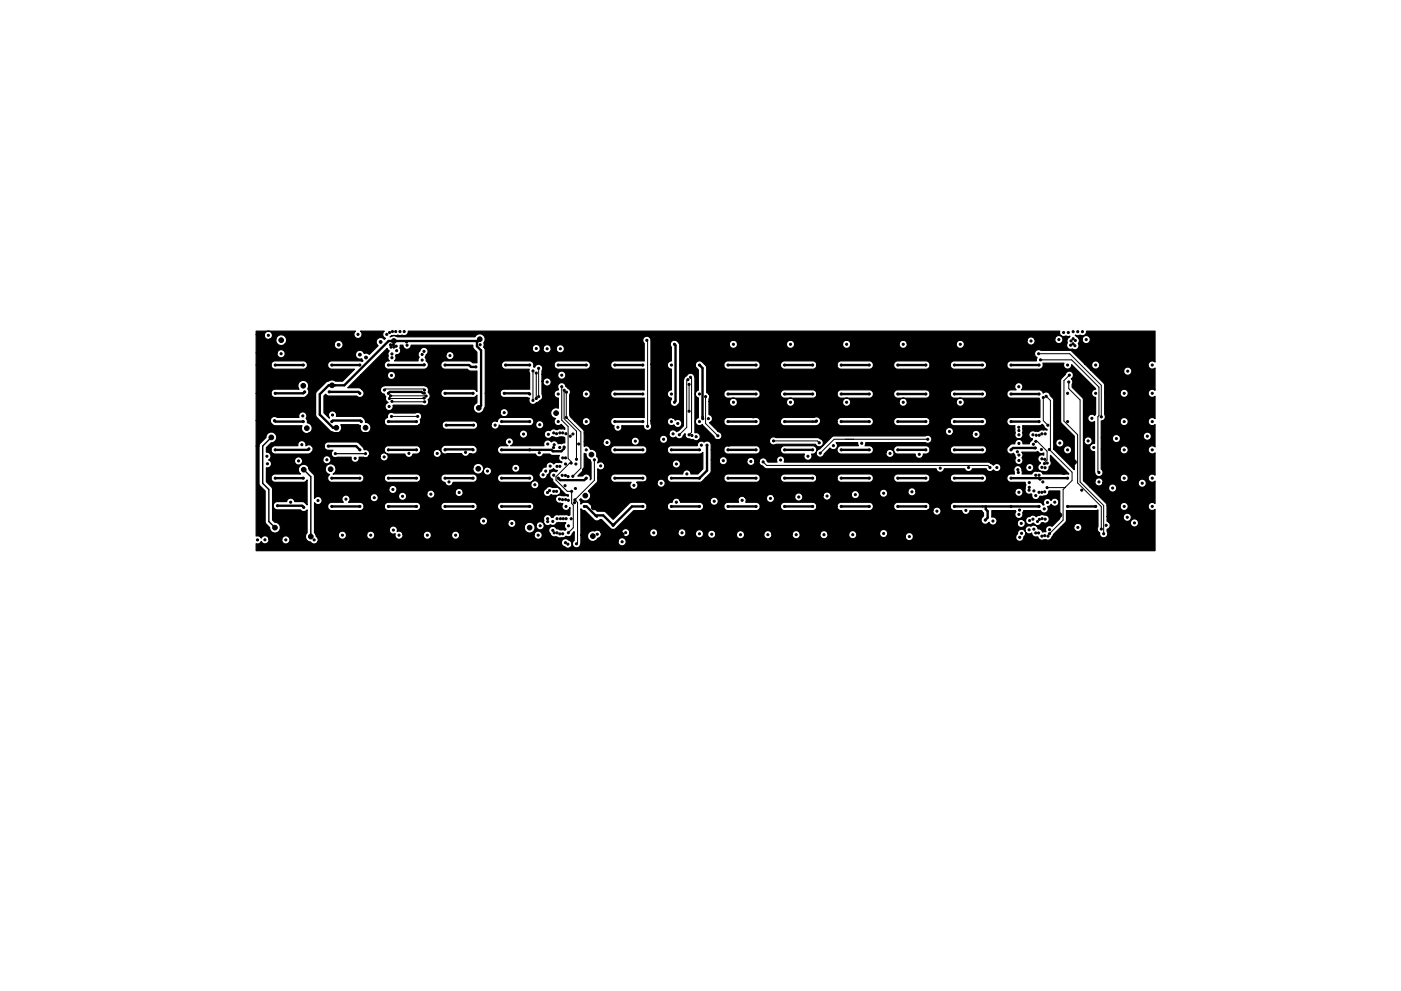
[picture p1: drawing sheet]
<svg xmlns="http://www.w3.org/2000/svg" width="297mm" height="210mm" viewBox="0 0 297 210" stroke-linecap="round" stroke-linejoin="round" font-family="sans-serif">
<g fill="#000" stroke="#000" stroke-width=".21">
<circle cx="56.9" cy="71.1" r=".23"/>
<circle cx="58.4" cy="77.4" r=".22"/>
<circle cx="59.6" cy="75" r=".22"/>
<circle cx="59.6" cy="72.2" r=".5"/>
<circle cx="64.3" cy="77.4" r=".22"/>
<circle cx="70.4" cy="77.4" r=".22"/>
<circle cx="71.8" cy="73.1" r=".3"/>
<circle cx="75.9" cy="70.9" r=".22"/>
<circle cx="76.3" cy="77.4" r=".22"/>
<circle cx="76.3" cy="75.2" r=".3"/>
<circle cx="77.6" cy="75.8" r=".3"/>
<circle cx="80.7" cy="72.5" r=".3"/>
<circle cx="82" cy="70.9" r=".22"/>
<circle cx="82.4" cy="77.4" r=".22"/>
<circle cx="82.6" cy="70.5" r=".22"/>
<circle cx="82.8" cy="73.1" r=".23"/>
<circle cx="82.9" cy="73.6" r=".22"/>
<circle cx="83" cy="79.6" r=".22"/>
<circle cx="83.1" cy="75.9" r=".22"/>
<circle cx="83.1" cy="75.1" r=".22"/>
<circle cx="83.2" cy="70.3" r=".23"/>
<circle cx="83.4" cy="73.1" r=".22"/>
<circle cx="83.5" cy="73.6" r=".22"/>
<circle cx="83.5" cy="72.3" r=".5"/>
<circle cx="83.9" cy="70.3" r=".23"/>
<circle cx="84" cy="73.4" r=".22"/>
<circle cx="84.1" cy="74.4" r=".22"/>
<circle cx="84.8" cy="70.3" r=".23"/>
<circle cx="85.7" cy="70.3" r=".22"/>
<circle cx="86.2" cy="72.5" r=".22"/>
<circle cx="86.3" cy="73.2" r=".22"/>
<circle cx="89.5" cy="75.2" r=".23"/>
<circle cx="89.5" cy="76.4" r=".23"/>
<circle cx="89.9" cy="74.5" r=".22"/>
<circle cx="90" cy="77.4" r=".23"/>
<circle cx="94.4" cy="77.4" r=".22"/>
<circle cx="95.4" cy="75.4" r=".22"/>
<circle cx="100.9" cy="77.8" r=".23"/>
<circle cx="101.7" cy="72" r=".5"/>
<circle cx="101.8" cy="73.1" r=".22"/>
<circle cx="107.2" cy="77.4" r=".23"/>
<circle cx="112.3" cy="77.4" r=".23"/>
<circle cx="113" cy="78.7" r=".23"/>
<circle cx="113.7" cy="73.9" r=".22"/>
<circle cx="113.7" cy="79.1" r=".23"/>
<circle cx="114.2" cy="78.1" r=".23"/>
<circle cx="116" cy="74" r=".23"/>
<circle cx="118.4" cy="77.4" r=".23"/>
<circle cx="118.8" cy="74" r=".22"/>
<circle cx="119.1" cy="79.6" r=".22"/>
<circle cx="124.3" cy="77.4" r=".23"/>
<circle cx="130.3" cy="77.4" r=".23"/>
<circle cx="136.3" cy="77.4" r=".23"/>
<circle cx="137.1" cy="72.2" r=".23"/>
<circle cx="142.3" cy="77.4" r=".23"/>
<circle cx="143" cy="73" r=".23"/>
<circle cx="148.3" cy="77.4" r=".23"/>
<circle cx="154.3" cy="77.4" r=".23"/>
<circle cx="155.5" cy="73" r=".23"/>
<circle cx="160.3" cy="77.4" r=".22"/>
<circle cx="166.3" cy="77.4" r=".23"/>
<circle cx="167.6" cy="73" r=".22"/>
<circle cx="172.3" cy="77.4" r=".22"/>
<circle cx="178.4" cy="77.4" r=".22"/>
<circle cx="179.5" cy="73" r=".23"/>
<circle cx="184.3" cy="77.4" r=".22"/>
<circle cx="190.4" cy="77.4" r=".22"/>
<circle cx="191.5" cy="73" r=".23"/>
<circle cx="196.3" cy="77.4" r=".22"/>
<circle cx="202.4" cy="77.4" r=".22"/>
<circle cx="203.6" cy="73" r=".23"/>
<circle cx="208.3" cy="77.4" r=".23"/>
<circle cx="214.4" cy="77.4" r=".22"/>
<circle cx="218.6" cy="72.3" r=".23"/>
<circle cx="220.2" cy="75" r=".23"/>
<circle cx="220.3" cy="77.4" r=".23"/>
<circle cx="220.6" cy="76.3" r=".23"/>
<circle cx="224.5" cy="72" r=".23"/>
<circle cx="225.5" cy="70.5" r=".22"/>
<circle cx="226.4" cy="77.4" r=".23"/>
<circle cx="226.5" cy="70.5" r=".22"/>
<circle cx="226.7" cy="79.6" r=".22"/>
<circle cx="227" cy="73.2" r=".22"/>
<circle cx="227.1" cy="72.3" r=".23"/>
<circle cx="227.5" cy="72.9" r=".22"/>
<circle cx="227.5" cy="71.9" r=".23"/>
<circle cx="227.5" cy="70.4" r=".22"/>
<circle cx="227.9" cy="73.3" r=".23"/>
<circle cx="228" cy="72.2" r=".22"/>
<circle cx="228.5" cy="70.4" r=".22"/>
<circle cx="229.5" cy="70.4" r=".22"/>
<circle cx="230.3" cy="72" r=".23"/>
<circle cx="232.3" cy="77.4" r=".23"/>
<circle cx="239.1" cy="78.7" r=".22"/>
<circle cx="244.3" cy="77.4" r=".23"/>
<circle cx="56.6" cy="96.8" r=".22"/>
<circle cx="56.7" cy="98.4" r=".22"/>
<circle cx="57.5" cy="92.8" r=".5"/>
<circle cx="58.2" cy="89.2" r=".22"/>
<circle cx="58.4" cy="83.4" r=".22"/>
<circle cx="58.4" cy="95.4" r=".22"/>
<circle cx="63.3" cy="97.8" r=".22"/>
<circle cx="64" cy="94.3" r=".22"/>
<circle cx="64.2" cy="88.2" r=".22"/>
<circle cx="64.3" cy="81.8" r=".5"/>
<circle cx="64.3" cy="89.4" r=".22"/>
<circle cx="64.4" cy="99.6" r=".5"/>
<circle cx="64.6" cy="83.1" r=".22"/>
<circle cx="65.1" cy="90.8" r=".5"/>
<circle cx="65.5" cy="95.2" r=".23"/>
<circle cx="69.3" cy="97.5" r=".22"/>
<circle cx="69.6" cy="94.6" r=".22"/>
<circle cx="69.8" cy="83.1" r=".23"/>
<circle cx="70.1" cy="99.5" r=".5"/>
<circle cx="70.4" cy="89.4" r=".22"/>
<circle cx="70.4" cy="81.7" r=".5"/>
<circle cx="70.5" cy="88" r=".23"/>
<circle cx="71.1" cy="96.2" r=".23"/>
<circle cx="71.3" cy="90.7" r=".5"/>
<circle cx="75.3" cy="97.2" r=".22"/>
<circle cx="76.3" cy="83.4" r=".22"/>
<circle cx="76.3" cy="95.4" r=".22"/>
<circle cx="76.6" cy="89.4" r=".23"/>
<circle cx="77.5" cy="96.2" r=".23"/>
<circle cx="77.5" cy="90.7" r=".5"/>
<circle cx="81.4" cy="96.9" r=".22"/>
<circle cx="81.5" cy="82.7" r=".23"/>
<circle cx="82.3" cy="83.5" r=".22"/>
<circle cx="82.4" cy="89.4" r=".22"/>
<circle cx="82.4" cy="95.4" r=".22"/>
<circle cx="82.5" cy="86.2" r=".22"/>
<circle cx="82.6" cy="84.5" r=".22"/>
<circle cx="82.8" cy="84" r=".23"/>
<circle cx="83" cy="88.3" r=".22"/>
<circle cx="83.1" cy="85.1" r=".22"/>
<circle cx="86.7" cy="96.2" r=".22"/>
<circle cx="88.3" cy="89.4" r=".23"/>
<circle cx="88.3" cy="95.4" r=".23"/>
<circle cx="88.5" cy="88.3" r=".22"/>
<circle cx="89.9" cy="84.5" r=".22"/>
<circle cx="90" cy="83.4" r=".23"/>
<circle cx="90" cy="82.7" r=".22"/>
<circle cx="90" cy="85.2" r=".22"/>
<circle cx="90.4" cy="84" r=".22"/>
<circle cx="92.7" cy="96.2" r=".22"/>
<circle cx="94.4" cy="83.4" r=".22"/>
<circle cx="94.4" cy="95.4" r=".22"/>
<circle cx="94.6" cy="90.2" r=".23"/>
<circle cx="98.7" cy="96" r=".22"/>
<circle cx="100.3" cy="83.4" r=".23"/>
<circle cx="100.3" cy="95.4" r=".23"/>
<circle cx="100.4" cy="90.2" r=".22"/>
<circle cx="101.4" cy="99.4" r=".5"/>
<circle cx="101.5" cy="86.5" r=".5"/>
<circle cx="103.4" cy="99.9" r=".23"/>
<circle cx="105" cy="90.2" r=".22"/>
<circle cx="106.3" cy="99.5" r=".5"/>
<circle cx="106.4" cy="89.4" r=".23"/>
<circle cx="106.4" cy="95.4" r=".23"/>
<circle cx="106.9" cy="83.4" r=".23"/>
<circle cx="106.9" cy="87.5" r=".23"/>
<circle cx="108" cy="93.7" r=".23"/>
<circle cx="109.3" cy="99.3" r=".22"/>
<circle cx="111" cy="92.1" r=".23"/>
<circle cx="112.3" cy="83.6" r=".22"/>
<circle cx="112.3" cy="89.4" r=".23"/>
<circle cx="112.3" cy="95.4" r=".23"/>
<circle cx="113" cy="84.9" r=".22"/>
<circle cx="113.7" cy="84.5" r=".23"/>
<circle cx="114.2" cy="84.1" r=".23"/>
<circle cx="114.4" cy="96.1" r=".23"/>
<circle cx="114.4" cy="90.1" r=".23"/>
<circle cx="115.7" cy="99.9" r=".22"/>
<circle cx="116" cy="81" r=".23"/>
<circle cx="116.1" cy="94.2" r=".22"/>
<circle cx="116.3" cy="92.2" r=".22"/>
<circle cx="116.6" cy="98.9" r=".23"/>
<circle cx="117.4" cy="95" r=".22"/>
<circle cx="117.4" cy="91.8" r=".23"/>
<circle cx="117.5" cy="94.4" r=".22"/>
<circle cx="117.9" cy="87.6" r=".5"/>
<circle cx="118" cy="92" r=".23"/>
<circle cx="118.1" cy="98.9" r=".22"/>
<circle cx="118.3" cy="83.6" r=".22"/>
<circle cx="118.4" cy="89.4" r=".23"/>
<circle cx="118.7" cy="94.9" r=".22"/>
<circle cx="118.7" cy="98.9" r=".22"/>
<circle cx="118.7" cy="91.8" r=".23"/>
<circle cx="119.1" cy="82" r=".22"/>
<circle cx="119.3" cy="97.1" r=".23"/>
<circle cx="119.3" cy="91.8" r=".23"/>
<circle cx="119.6" cy="94.8" r=".23"/>
<circle cx="119.6" cy="82.8" r=".23"/>
<circle cx="119.9" cy="98.4" r=".23"/>
<circle cx="119.9" cy="97.1" r=".23"/>
<circle cx="120" cy="92" r=".23"/>
<circle cx="120.1" cy="88.6" r=".22"/>
<circle cx="120.1" cy="83.2" r=".22"/>
<circle cx="120.9" cy="92.5" r=".23"/>
<circle cx="121.1" cy="98.2" r=".22"/>
<circle cx="121.5" cy="92.1" r=".22"/>
<circle cx="122.1" cy="98.4" r=".22"/>
<circle cx="122.2" cy="97.4" r=".23"/>
<circle cx="122.7" cy="94.2" r=".23"/>
<circle cx="124" cy="99.7" r=".5"/>
<circle cx="124.3" cy="83.6" r=".22"/>
<circle cx="124.3" cy="95.4" r=".23"/>
<circle cx="124.3" cy="89.4" r=".23"/>
<circle cx="125" cy="90.5" r=".5"/>
<circle cx="125.4" cy="96.4" r=".5"/>
<circle cx="126" cy="97.5" r=".22"/>
<circle cx="127.3" cy="98.8" r=".23"/>
<circle cx="128.7" cy="93.9" r=".23"/>
<circle cx="130.3" cy="83.6" r=".22"/>
<circle cx="130.3" cy="89.4" r=".23"/>
<circle cx="130.3" cy="95.4" r=".23"/>
<circle cx="131" cy="90.6" r=".22"/>
<circle cx="131.6" cy="99.6" r=".5"/>
<circle cx="134.7" cy="93.6" r=".23"/>
<circle cx="136.1" cy="93.9" r=".5"/>
<circle cx="136.3" cy="83.6" r=".22"/>
<circle cx="136.3" cy="89.4" r=".23"/>
<circle cx="136.3" cy="95.4" r=".23"/>
<circle cx="137.3" cy="90.4" r=".23"/>
<circle cx="140.7" cy="93.2" r=".23"/>
<circle cx="142.3" cy="83.6" r=".22"/>
<circle cx="142.3" cy="89.4" r=".23"/>
<circle cx="142.3" cy="95.4" r=".23"/>
<circle cx="142.7" cy="92" r=".23"/>
<circle cx="142.7" cy="88.2" r=".5"/>
<circle cx="143" cy="85.3" r=".22"/>
<circle cx="143.4" cy="98.4" r=".23"/>
<circle cx="143.7" cy="89.8" r=".23"/>
<circle cx="144" cy="92.2" r=".22"/>
<circle cx="145.9" cy="80.5" r=".22"/>
<circle cx="146.1" cy="87.2" r=".22"/>
<circle cx="146.1" cy="81.5" r=".23"/>
<circle cx="146.1" cy="92.2" r=".23"/>
<circle cx="146.4" cy="80" r=".23"/>
<circle cx="146.7" cy="92.4" r=".23"/>
<circle cx="147.6" cy="92.6" r=".22"/>
<circle cx="148.3" cy="83.6" r=".22"/>
<circle cx="148.3" cy="89.4" r=".23"/>
<circle cx="148.3" cy="95.4" r=".23"/>
<circle cx="148.7" cy="94.4" r=".23"/>
<circle cx="149" cy="88.8" r=".22"/>
<circle cx="149.6" cy="84.1" r=".22"/>
<circle cx="149.9" cy="94.4" r=".22"/>
<circle cx="150.2" cy="88.8" r=".22"/>
<circle cx="152" cy="86.9" r=".5"/>
<circle cx="152.2" cy="92.5" r=".22"/>
<circle cx="153.3" cy="97.7" r=".23"/>
<circle cx="154.3" cy="83.6" r=".22"/>
<circle cx="154.3" cy="95.4" r=".23"/>
<circle cx="154.3" cy="89.4" r=".23"/>
<circle cx="154.5" cy="94.1" r=".5"/>
<circle cx="155.5" cy="85.3" r=".22"/>
<circle cx="159.2" cy="97.9" r=".22"/>
<circle cx="159.7" cy="88.1" r=".5"/>
<circle cx="160.3" cy="83.6" r=".22"/>
<circle cx="160.3" cy="89.4" r=".22"/>
<circle cx="160.3" cy="95.4" r=".22"/>
<circle cx="161.8" cy="98" r=".22"/>
<circle cx="164" cy="93.5" r=".23"/>
<circle cx="165.5" cy="97.6" r=".23"/>
<circle cx="166.3" cy="83.6" r=".22"/>
<circle cx="166.3" cy="89.4" r=".23"/>
<circle cx="166.3" cy="95.4" r=".23"/>
<circle cx="167.6" cy="85.3" r=".22"/>
<circle cx="171.3" cy="96.8" r=".22"/>
<circle cx="172.3" cy="83.6" r=".22"/>
<circle cx="172.3" cy="95.4" r=".22"/>
<circle cx="173.1" cy="89.3" r=".23"/>
<circle cx="173.7" cy="93.9" r=".22"/>
<circle cx="173.9" cy="96.1" r=".22"/>
<circle cx="176.7" cy="94.5" r=".23"/>
<circle cx="178.4" cy="83.6" r=".22"/>
<circle cx="178.4" cy="89.4" r=".22"/>
<circle cx="178.4" cy="95.4" r=".22"/>
<circle cx="179.5" cy="85.3" r=".22"/>
<circle cx="182.1" cy="87.8" r=".5"/>
<circle cx="182.7" cy="94" r=".22"/>
<circle cx="184.3" cy="83.6" r=".22"/>
<circle cx="184.3" cy="95.4" r=".22"/>
<circle cx="184.3" cy="89.4" r=".22"/>
<circle cx="188.7" cy="96.2" r=".22"/>
<circle cx="190.3" cy="83.6" r=".22"/>
<circle cx="190.4" cy="89.4" r=".22"/>
<circle cx="190.4" cy="95.4" r=".22"/>
<circle cx="191.5" cy="85.3" r=".22"/>
<circle cx="191.6" cy="91.1" r=".5"/>
<circle cx="194.9" cy="96.4" r=".23"/>
<circle cx="196.3" cy="83.6" r=".22"/>
<circle cx="196.3" cy="95.4" r=".22"/>
<circle cx="196.3" cy="89.4" r=".22"/>
<circle cx="196.7" cy="93.2" r=".22"/>
<circle cx="199.3" cy="99.3" r=".22"/>
<circle cx="201.3" cy="91.5" r=".22"/>
<circle cx="202.3" cy="83.6" r=".22"/>
<circle cx="202.4" cy="95.4" r=".22"/>
<circle cx="202.4" cy="89.4" r=".22"/>
<circle cx="203.6" cy="85.3" r=".22"/>
<circle cx="205.4" cy="99.2" r=".22"/>
<circle cx="207" cy="92.1" r=".23"/>
<circle cx="208.3" cy="83.6" r=".22"/>
<circle cx="208.3" cy="95.4" r=".23"/>
<circle cx="208.3" cy="89.4" r=".23"/>
<circle cx="209.9" cy="99.2" r=".23"/>
<circle cx="211.4" cy="99.2" r=".22"/>
<circle cx="214.3" cy="83.6" r=".22"/>
<circle cx="214.4" cy="89.4" r=".22"/>
<circle cx="214.4" cy="95.4" r=".22"/>
<circle cx="215.7" cy="95.8" r=".22"/>
<circle cx="215.8" cy="99.6" r=".22"/>
<circle cx="216" cy="90.6" r=".22"/>
<circle cx="216" cy="82" r=".23"/>
<circle cx="216" cy="97.7" r=".22"/>
<circle cx="216" cy="91.3" r=".22"/>
<circle cx="216" cy="94.1" r=".23"/>
<circle cx="216" cy="92.2" r=".23"/>
<circle cx="216" cy="96.5" r=".22"/>
<circle cx="218.3" cy="99.2" r=".22"/>
<circle cx="219" cy="92.2" r=".23"/>
<circle cx="219.1" cy="94.2" r=".22"/>
<circle cx="219.5" cy="95" r=".22"/>
<circle cx="219.6" cy="93.6" r=".22"/>
<circle cx="219.7" cy="92.3" r=".22"/>
<circle cx="220.3" cy="83.6" r=".22"/>
<circle cx="220.3" cy="89.4" r=".23"/>
<circle cx="220.3" cy="92.3" r=".23"/>
<circle cx="220.8" cy="95.4" r=".22"/>
<circle cx="220.9" cy="97.3" r=".22"/>
<circle cx="220.9" cy="92" r=".22"/>
<circle cx="220.9" cy="99.1" r=".23"/>
<circle cx="221.2" cy="84.3" r=".22"/>
<circle cx="221.4" cy="98.4" r=".22"/>
<circle cx="221.5" cy="97.4" r=".23"/>
<circle cx="221.6" cy="99.2" r=".22"/>
<circle cx="221.6" cy="92" r=".23"/>
<circle cx="221.8" cy="84.1" r=".22"/>
<circle cx="222" cy="98.2" r=".23"/>
<circle cx="222.2" cy="90.2" r=".23"/>
<circle cx="222.5" cy="95.4" r=".22"/>
<circle cx="224.7" cy="94" r=".22"/>
<circle cx="226.3" cy="92.3" r=".5"/>
<circle cx="226.4" cy="83.4" r=".23"/>
<circle cx="226.4" cy="89.4" r=".23"/>
<circle cx="226.4" cy="95.4" r=".23"/>
<circle cx="226.6" cy="81" r=".23"/>
<circle cx="227.7" cy="98" r=".5"/>
<circle cx="230.7" cy="93.5" r=".23"/>
<circle cx="231.5" cy="88.7" r=".23"/>
<circle cx="231.9" cy="94.9" r=".22"/>
<circle cx="232.3" cy="83.4" r=".23"/>
<circle cx="233.5" cy="88.4" r=".22"/>
<circle cx="236.7" cy="93" r=".22"/>
<circle cx="238.4" cy="83.4" r=".23"/>
<circle cx="238.4" cy="95.4" r=".23"/>
<circle cx="238.4" cy="89.4" r=".23"/>
<circle cx="243.2" cy="92.5" r=".23"/>
<circle cx="244.3" cy="83.4" r=".23"/>
<circle cx="244.3" cy="89.4" r=".23"/>
<circle cx="244.3" cy="95.4" r=".23"/>
<circle cx="54.6" cy="114.5" r=".22"/>
<circle cx="56.2" cy="114.5" r=".22"/>
<circle cx="58.3" cy="111.9" r=".5"/>
<circle cx="58.4" cy="101.4" r=".22"/>
<circle cx="58.8" cy="107.3" r=".22"/>
<circle cx="60.6" cy="114.5" r=".23"/>
<circle cx="61.6" cy="106.5" r=".23"/>
<circle cx="64.3" cy="101.4" r=".22"/>
<circle cx="64.4" cy="107.6" r=".22"/>
<circle cx="65.9" cy="113.8" r=".5"/>
<circle cx="66.6" cy="114.6" r=".22"/>
<circle cx="67.4" cy="106.2" r=".23"/>
<circle cx="70.4" cy="107.4" r=".22"/>
<circle cx="70.4" cy="101.4" r=".22"/>
<circle cx="71" cy="109.8" r=".5"/>
<circle cx="72.6" cy="113.5" r=".23"/>
<circle cx="73.4" cy="105.9" r=".22"/>
<circle cx="76.3" cy="107.4" r=".22"/>
<circle cx="76.3" cy="101.4" r=".22"/>
<circle cx="78.6" cy="113.5" r=".23"/>
<circle cx="79.4" cy="105.6" r=".22"/>
<circle cx="82.4" cy="107.4" r=".22"/>
<circle cx="82.4" cy="101.4" r=".22"/>
<circle cx="83.3" cy="103.8" r=".23"/>
<circle cx="83.4" cy="112.5" r=".22"/>
<circle cx="84.6" cy="113.5" r=".23"/>
<circle cx="85.3" cy="105.3" r=".22"/>
<circle cx="88.3" cy="107.4" r=".23"/>
<circle cx="88.3" cy="101.4" r=".23"/>
<circle cx="90.6" cy="113.5" r=".23"/>
<circle cx="91.3" cy="104.8" r=".22"/>
<circle cx="94.4" cy="107.4" r=".22"/>
<circle cx="94.4" cy="101.4" r=".22"/>
<circle cx="95.2" cy="102.2" r=".23"/>
<circle cx="96.6" cy="113.5" r=".23"/>
<circle cx="97.4" cy="104.5" r=".23"/>
<circle cx="100.3" cy="107.4" r=".23"/>
<circle cx="100.3" cy="101.4" r=".23"/>
<circle cx="102.5" cy="110.5" r=".23"/>
<circle cx="106.4" cy="107.4" r=".23"/>
<circle cx="106.4" cy="101.4" r=".23"/>
<circle cx="108.5" cy="111" r=".22"/>
<circle cx="112.3" cy="111.9" r=".5"/>
<circle cx="112.3" cy="107.4" r=".23"/>
<circle cx="112.3" cy="101.4" r=".23"/>
<circle cx="113.4" cy="102.8" r=".22"/>
<circle cx="114.1" cy="113.5" r=".22"/>
<circle cx="114.5" cy="111.5" r=".23"/>
<circle cx="115.1" cy="100.7" r=".22"/>
<circle cx="116.1" cy="104.5" r=".22"/>
<circle cx="116.1" cy="110" r=".22"/>
<circle cx="116.1" cy="110.7" r=".23"/>
<circle cx="116.5" cy="104.1" r=".22"/>
<circle cx="117.2" cy="112.5" r=".23"/>
<circle cx="117.2" cy="110.6" r=".23"/>
<circle cx="117.4" cy="100.8" r=".22"/>
<circle cx="117.4" cy="104.2" r=".23"/>
<circle cx="117.5" cy="113" r=".22"/>
<circle cx="118" cy="104.2" r=".23"/>
<circle cx="118.1" cy="110" r=".22"/>
<circle cx="118.1" cy="113" r=".22"/>
<circle cx="118.4" cy="101.4" r=".23"/>
<circle cx="118.6" cy="105.9" r=".23"/>
<circle cx="118.7" cy="113.3" r=".23"/>
<circle cx="118.8" cy="110" r=".22"/>
<circle cx="119.2" cy="100.8" r=".22"/>
<circle cx="119.3" cy="106" r=".22"/>
<circle cx="119.3" cy="113.2" r=".23"/>
<circle cx="119.4" cy="110" r=".22"/>
<circle cx="119.8" cy="103" r=".22"/>
<circle cx="119.9" cy="100.9" r=".22"/>
<circle cx="119.9" cy="115.1" r=".23"/>
<circle cx="119.9" cy="106" r=".23"/>
<circle cx="120" cy="107.4" r=".23"/>
<circle cx="120" cy="110" r=".22"/>
<circle cx="120.4" cy="115.4" r=".23"/>
<circle cx="120.4" cy="101.1" r=".22"/>
<circle cx="120.5" cy="106.2" r=".22"/>
<circle cx="120.5" cy="113" r=".22"/>
<circle cx="120.5" cy="111.6" r=".22"/>
<circle cx="121.1" cy="110.1" r=".22"/>
<circle cx="121.2" cy="104.2" r=".22"/>
<circle cx="121.4" cy="101" r=".22"/>
<circle cx="121.8" cy="106.6" r=".22"/>
<circle cx="121.9" cy="106.1" r=".22"/>
<circle cx="122" cy="103.6" r=".22"/>
<circle cx="122.2" cy="115.4" r=".23"/>
<circle cx="123.9" cy="107.4" r=".23"/>
<circle cx="124.1" cy="105.1" r=".5"/>
<circle cx="124.3" cy="101.4" r=".23"/>
<circle cx="125.7" cy="113.7" r=".5"/>
<circle cx="125.7" cy="104.3" r=".5"/>
<circle cx="125.9" cy="107.6" r=".5"/>
<circle cx="126.6" cy="113.3" r=".22"/>
<circle cx="130" cy="111.4" r=".23"/>
<circle cx="130.2" cy="105.8" r=".5"/>
<circle cx="130.3" cy="101.4" r=".23"/>
<circle cx="131.8" cy="113.4" r=".5"/>
<circle cx="131.9" cy="114.9" r=".22"/>
<circle cx="132.7" cy="113" r=".23"/>
<circle cx="134.4" cy="103" r=".23"/>
<circle cx="135.7" cy="111.4" r=".5"/>
<circle cx="135.7" cy="105" r=".5"/>
<circle cx="136.3" cy="107.4" r=".23"/>
<circle cx="136.3" cy="101.4" r=".23"/>
<circle cx="138.6" cy="113" r=".22"/>
<circle cx="140.2" cy="102.5" r=".22"/>
<circle cx="142.3" cy="107.4" r=".23"/>
<circle cx="142.3" cy="101.4" r=".23"/>
<circle cx="143.4" cy="106.5" r=".23"/>
<circle cx="144.6" cy="113" r=".22"/>
<circle cx="145.6" cy="100.5" r=".23"/>
<circle cx="148.3" cy="107.4" r=".23"/>
<circle cx="148.3" cy="113.2" r=".23"/>
<circle cx="148.3" cy="101.4" r=".23"/>
<circle cx="150.9" cy="113.3" r=".22"/>
<circle cx="151.4" cy="106.3" r=".22"/>
<circle cx="154.3" cy="107.4" r=".23"/>
<circle cx="154.3" cy="101.4" r=".23"/>
<circle cx="157" cy="113.4" r=".23"/>
<circle cx="157.3" cy="106.1" r=".23"/>
<circle cx="160.3" cy="107.4" r=".22"/>
<circle cx="160.3" cy="101.4" r=".22"/>
<circle cx="162.8" cy="113.4" r=".23"/>
<circle cx="163.3" cy="105.7" r=".22"/>
<circle cx="166.3" cy="107.4" r=".23"/>
<circle cx="166.3" cy="101.4" r=".23"/>
<circle cx="168.8" cy="113.4" r=".23"/>
<circle cx="169.3" cy="105.4" r=".23"/>
<circle cx="172.3" cy="107.4" r=".22"/>
<circle cx="172.3" cy="101.4" r=".22"/>
<circle cx="174.7" cy="113.4" r=".23"/>
<circle cx="175.4" cy="105.2" r=".22"/>
<circle cx="178.4" cy="107.4" r=".22"/>
<circle cx="178.4" cy="101.4" r=".22"/>
<circle cx="180.8" cy="113.4" r=".23"/>
<circle cx="181.4" cy="104.9" r=".22"/>
<circle cx="184.3" cy="107.4" r=".22"/>
<circle cx="184.3" cy="101.4" r=".22"/>
<circle cx="187.3" cy="104.6" r=".22"/>
<circle cx="187.4" cy="113.2" r=".22"/>
<circle cx="190.4" cy="107.4" r=".22"/>
<circle cx="190.4" cy="101.4" r=".22"/>
<circle cx="192.8" cy="113.8" r=".23"/>
<circle cx="193.3" cy="104.3" r=".22"/>
<circle cx="196.3" cy="107.4" r=".22"/>
<circle cx="196.3" cy="101.4" r=".22"/>
<circle cx="198.7" cy="108.4" r=".22"/>
<circle cx="202.4" cy="107.4" r=".22"/>
<circle cx="202.4" cy="101.4" r=".22"/>
<circle cx="204.8" cy="108.3" r=".22"/>
<circle cx="208.3" cy="101.4" r=".23"/>
<circle cx="208.9" cy="110.3" r=".22"/>
<circle cx="210.5" cy="110.5" r=".22"/>
<circle cx="214.4" cy="107.4" r=".22"/>
<circle cx="214.4" cy="101.4" r=".22"/>
<circle cx="215.9" cy="100.2" r=".23"/>
<circle cx="216" cy="104.4" r=".23"/>
<circle cx="216" cy="109.1" r=".23"/>
<circle cx="216.2" cy="108.2" r=".22"/>
<circle cx="216.2" cy="114" r=".22"/>
<circle cx="216.5" cy="111" r=".22"/>
<circle cx="216.6" cy="113.2" r=".23"/>
<circle cx="218.2" cy="104" r=".22"/>
<circle cx="218.2" cy="112.4" r=".22"/>
<circle cx="218.2" cy="102.4" r=".22"/>
<circle cx="218.2" cy="103.4" r=".23"/>
<circle cx="218.3" cy="110.4" r=".23"/>
<circle cx="219" cy="110.1" r=".23"/>
<circle cx="219.2" cy="112.3" r=".22"/>
<circle cx="219.2" cy="104.2" r=".23"/>
<circle cx="219.6" cy="100.8" r=".22"/>
<circle cx="219.6" cy="105.1" r=".23"/>
<circle cx="219.6" cy="113.1" r=".23"/>
<circle cx="220" cy="110.6" r=".22"/>
<circle cx="220.2" cy="113.1" r=".23"/>
<circle cx="220.3" cy="100.8" r=".22"/>
<circle cx="220.3" cy="107.4" r=".23"/>
<circle cx="220.3" cy="104.4" r=".23"/>
<circle cx="220.4" cy="110.2" r=".22"/>
<circle cx="220.5" cy="101.6" r=".22"/>
<circle cx="220.9" cy="113.7" r=".22"/>
<circle cx="220.9" cy="104.4" r=".23"/>
<circle cx="220.9" cy="110" r=".23"/>
<circle cx="221.1" cy="102.2" r=".22"/>
<circle cx="221.4" cy="108" r=".22"/>
<circle cx="221.5" cy="104.3" r=".22"/>
<circle cx="221.5" cy="113.6" r=".22"/>
<circle cx="221.6" cy="110.1" r=".23"/>
<circle cx="222" cy="103.4" r=".23"/>
<circle cx="222.1" cy="106.6" r=".22"/>
<circle cx="222.2" cy="113.7" r=".22"/>
<circle cx="222.5" cy="113.2" r=".22"/>
<circle cx="222.5" cy="112.4" r=".22"/>
<circle cx="223.6" cy="106.5" r=".22"/>
<circle cx="224.6" cy="109.3" r=".5"/>
<circle cx="225.5" cy="100.1" r=".5"/>
<circle cx="226.4" cy="107.4" r=".23"/>
<circle cx="226.4" cy="101.4" r=".23"/>
<circle cx="228.5" cy="111.9" r=".23"/>
<circle cx="229.3" cy="104" r=".22"/>
<circle cx="232.3" cy="107.4" r=".23"/>
<circle cx="233" cy="100.2" r=".23"/>
<circle cx="233" cy="102.2" r=".23"/>
<circle cx="233.5" cy="112.2" r=".22"/>
<circle cx="234" cy="113.2" r=".23"/>
<circle cx="234.5" cy="111.4" r=".23"/>
<circle cx="235.9" cy="103.5" r=".23"/>
<circle cx="238.4" cy="107.4" r=".23"/>
<circle cx="238.4" cy="101.4" r=".23"/>
<circle cx="239" cy="109.7" r=".22"/>
<circle cx="240.5" cy="110.9" r=".23"/>
<circle cx="242.2" cy="102.5" r=".22"/>
<circle cx="244.3" cy="107.4" r=".23"/>
<circle cx="244.3" cy="101.4" r=".23"/>
</g>
<path d="M57.5 92.8l-1.8 1.8v7.9l1.3 1.3v6.8l1.3 1.3M64.4 99.6l1.5 1.5v12.7" fill="none" stroke="#000" stroke-width=".3"/>
<g fill="none" stroke="#000" stroke-width=".5">
<path d="M58.3 77.4h6M70.4 77.4h5.9M90 77.4h-7.6M94.4 77.4h5l.4 .4h1.1M101.3 72.3h-18.9l-9.4 9.4h-3.3l-1.9 1.9v4.4l2.8 2.7h.7M101.7 72l-.6 .6v.9l.9 .8v11.7l-.5 .5M107.2 77.4h5.1M118.4 77.4h5.9M130.3 77.4h6M143 73l.2 .3v11.8l-.2 .2M148.3 77.4l.6 .7 .1 10.7M154.3 77.4h6"/>
<path d="M166.3 77.4h6M178.3 77.4h6M190.3 77.4h6M202.4 77.4h5.9M214.4 77.4h5.9M58.2 89.2l.2 .2h5.9M64.6 83.1l-.3 .3h-6M65.5 95.2l-.2 .2h-7M69.6 94.6h5.9l.8 .8M69.8 83.1h6.2l.3 .3M70.4 89.4l.2-.2h5.8l.2 .2M82.4 89.4h5.9"/>
<path d="M82.4 95.4h5.9M90 83.4h-.4l-.2-.3h-6.7l-.4 .4M94.4 83.4h5.9M94.4 95.4h5.9M94.6 90.2h5.8M106.4 89.4h5.9M106.9 83.4h5.2l.2 .2M119.6 94.8v.4l-.6 .5h-1.8l-.3-.3h-10.5M130.3 83.6h6M130.3 89.4h6M130.3 95.4h6M142.3 95.4h6"/>
<path d="M149.9 94.4v5.4l-1.6 1.6h-6M154.3 83.6h6M154.3 89.4h6M154.3 95.4h6M166.3 83.6h6M166.3 95.4h6M173.1 89.3l-.1 .1h-6.7M178.3 83.6h6M178.3 89.4h6M178.3 95.4h6M190.3 83.6h6M190.3 89.4h6"/>
<path d="M190.3 95.4h6M202.4 83.6h5.9M202.4 89.4h5.9M202.4 95.4h5.9M214.4 83.6h5.9M214.4 89.4h5.9M219.5 95h-4.8l-.3 .4M221.8 84v.1M58.3 101.4h6M58.8 107.3h5.2l.4 .3M70.4 101.4h5.9M70.4 107.4h5.9"/>
<path d="M82.4 101.4h5.9M82.4 107.4h5.9M94.4 101.4h5.9M94.4 107.4h5.9M106.4 101.4h5.9M106.4 107.4h5.9M118.4 101.4l.4 .5h5.1l.4-.5M123.9 107.4h.5l2.1 2.2M130.3 101.4h6M136.3 107.4h-2.3l-4 4-2.1-2.1h-1.7M142.3 107.4h6M154.3 101.4h6"/>
<path d="M154.3 107.4h6M166.3 101.4h6M166.3 107.4h6M178.3 101.4h6M178.3 107.4h6M190.3 101.4h6M190.3 107.4h6M202.4 101.4h5.9M202.4 107.4h17.9M209 107.4v.6l.4 .4v1.4l-.5 .5M214.4 101.4h11.9M220.3 101.4l.2 .2"/>
<path d="M226.4 107.4h5.9"/>
</g>
<g fill="none" stroke="#000" stroke-width=".21">
<path d="M113 78.7v6.2M113.7 79.1v5.4M114.2 78.1v6M137.1 72.2l.2 .2v18M220.2 75h6.6l6.7 6.7v6.7M220.6 76.3h6.6l5.8 5.8v6.1l-.2 .2v11.6l.2 .2M226.7 79.6l-1.1 1.1v8.6l2.9 2.9v10.3l5 5v4.7M81.5 82.7l.2-.2h8.1l.2 .2M82.6 84.5h.1M82.8 84h7.6M83 88.3h5.5M83.1 85.1l6.9 .1"/>
<path d="M89.9 84.5h-7.3M119.1 82v7.1l1.4 1.4v6.8l.6 .6v.3h-.3l-2.9 3v.6l2.4 2.4h.9v2.6l.3 .4v4.8l-1 1M119.6 82.8v6l2.6 2.7v5.9M120.1 83.2v5.4l3.1 3.1v7.6l-1.8 1.7M126 97.5v4.4l-4.1 4.2 .6 .5v8.6l-.3 .2M145.9 80.5l-.3 .3v9.9l-1.6 1.5M146.1 81.5v5.7M146.4 80l.2 .3v11.4l-.5 .5M149.6 84.1v5.8l2.6 2.6M161.8 98l.8 .7h46.8l.5 .5M164 93.5h9.3l.4 .4M196.7 93.2h-19.8l-3 2.9"/>
<path d="M219.6 93.6h.3l2.1 2.1v1.9l-.6 .6v.2M221.2 84.3v4.9l1 1M221.8 84.1l.9 .9v10.1l-.2 .3 4.8 4.8v1.7l-1.9 1.9v6.5l-2.9 2.9M226.6 81v1.4l2.4 2.4v17.4l5 5v6M222 103.4h3.8M222.1 106.6h.1"/>
</g>
<path d="M71.1 96.2h6.4" fill="none" stroke="#000" stroke-width=".25"/>
<path d="M54.3 70.3h21.1l-.2 .2a.87 .87 0 0 0 .2 1.2 .87 .87 0 0 0 1.2-.2 .87 .87 0 0 0-.2-1.2h5.1l-.2 .2a.86 .86 0 0 0 .4 1.3l-.2 .2a.95 .95 0 0 0-1.5-.1 .95 .95 0 0 0 .2 1.4l-1.9 1.9-.5-.3-.6 .1-.1-.3a.95 .95 0 0 0-1.3-.3 .95 .95 0 0 0-.3 1.3 .95 .95 0 0 0 1.2 .4l.3 .4-.2 .2-.4-.1h-6.1a.89 .89 0 0 0-.9 .8 .89 .89 0 0 0 .9 .9h4.9l-2.6 2.6-1.6-.1a1.58 1.58 0 0 0-1.4 .1l-.5 .2-2.1 2.2-.1 4.7 .3 .6 2.8 2.8 .6 .3a1.15 1.15 0 0 0 1.5-.1 1.15 1.15 0 0 0 .2-1.5h3.7l.4 .2a1.15 1.15 0 0 0 .8 1.6 1.15 1.15 0 0 0 1.4-1 1.15 1.15 0 0 0-1.1-1.3v-.2h3.9a.88 .88 0 0 0 .9 .9l11.4-.1a.88 .88 0 0 0 .8 .9l6.2-.1a.86 .86 0 0 0 .6-1h2.8v.4a.87 .87 0 0 0 1 .7 .87 .87 0 0 0 .7-.9l.5 .1h6.1l.6-.4h.6v.4a.88 .88 0 0 0 1.3 .5 .88 .88 0 0 0 0-1.4 .88 .88 0 0 0-1.3 .5h-.6l.1-.1a.89 .89 0 0 0-.7-1.2h-6.1l-.6 .2-.2 .7a.87 .87 0 0 0-1.4 .5h-2.8l-.3-.4-.5-.3h-6a.88 .88 0 0 0-.8 .9h-4.9l.1-.1a.86 .86 0 0 0 .2-1.1 .87 .87 0 0 0 .2-1.2 .87 .87 0 0 0-1.3-.2h-4.5a.87 .87 0 0 0-1 0 .87 .87 0 0 0-.3 1 .86 .86 0 0 0-.8 .8h-3.9l-.1-.3-.4-.5-.6-.3h-5.1a.89 .89 0 0 0-1.1-1.1 .89 .89 0 0 0-.4 1.5l-1.1-1.1v-3.6l.4-.4 .6 .4 6 .1a.92 .92 0 0 0 1.4-.2 .92 .92 0 0 0-.4-1.3h3.9v.3a.83 .83 0 0 0 .9 .7l.3 .6-.1 .2a.96 .96 0 0 0 .6 1 .89 .89 0 0 0-.6 1.1 .89 .89 0 0 0 1.1 .6 .89 .89 0 0 0 .6-1.1h6.1a.87 .87 0 0 0 1.1-.1 .87 .87 0 0 0 .2-1.1 .86 .86 0 0 0 0-1.5l.1-.4a1.09 1.09 0 0 0-1.2-1.1h-8l-.7 .2-.4 .6h-3.9l-.7-.4-2.3 .1 2.8-2.8h5.6a.88 .88 0 0 0 1.1 1 .88 .88 0 0 0 .5-1.3 .88 .88 0 0 0-1.4 0l-.2 .3h-5.6l5.6-5.6 .4 .5a.82 .82 0 0 0-.2 1.1 .82 .82 0 0 0 .2 1.1 .9 .9 0 0 0-1 .7 .9 .9 0 0 0 .8 1l7.6 .1a.96 .96 0 0 0 .9-.8 .96 .96 0 0 0-.4-1l-.3-.8 .3-.5h4.1a.88 .88 0 0 0 1.1 1 .88 .88 0 0 0 .5-1.3 .88 .88 0 0 0-1.4 0l-.2 .3h-4.1a.88 .88 0 0 0-.1-1.5 .88 .88 0 0 0-1.3 .7 .86 .86 0 0 0-.1 1.3l-.3 .8h-4.9a.82 .82 0 0 0 .2-1.1l.1-.2a.86 .86 0 0 0 .9-.5 .86 .86 0 0 0-.1-1v-.6h.6a.86 .86 0 0 0 .9 .9 .86 .86 0 0 0 .9-.9h13l.1 .6 .8 .9v2.3h-.9l-.8-.5-5.1 .1a.89 .89 0 0 0-.9 .8 .89 .89 0 0 0 .9 .9h4.8l.7 .5 1.3-.1v4.4l-.2-.3-.5-.2h-6.1a.89 .89 0 0 0-.9 .8 .89 .89 0 0 0 .9 .9h6.1l.5-.2 .2-.3v1.7l-.2 .1a1.15 1.15 0 0 0-.3 1.7 1.15 1.15 0 0 0 1.7 .1h3.7v.3a.88 .88 0 0 0 1.4 .6 .88 .88 0 0 0 0-1.5 .88 .88 0 0 0-1.4 .6h-3.7l.6-1.4v-2.6h3.1l.3 .7 .5 .2h5l.5 .2a.87 .87 0 0 0 .2 1.2 .87 .87 0 0 0 1.2-.3l.5-.1 .3-.3a.86 .86 0 0 0 .4-1.4v-2.7h.2a.88 .88 0 0 0 1.1 1 .88 .88 0 0 0 .5-1.3 .88 .88 0 0 0-1.4 0l-.2 .3h-.2v-1.5h3.3a.88 .88 0 0 0 1.1 1.1 .88 .88 0 0 0 .5-1.4 .88 .88 0 0 0-1.4 0l-.2 .3h-3.3v-.8a.86 .86 0 0 0-.2-1.2h2.7l.3 .7 .6 .2h6.1a.88 .88 0 0 0 .8-.9h4.2l.3 .7 .6 .2h6.3v4.5l-6.3-.1a.89 .89 0 0 0-.9 .9 .89 .89 0 0 0 .9 .9l6.3-.1v4.2h-6.6a.89 .89 0 0 0-.5 .9 .89 .89 0 0 0 .7 .8 .86 .86 0 0 0 .8 1.2 .86 .86 0 0 0 .8-1.2h4.6a.87 .87 0 0 0 1.1 1 .87 .87 0 0 0 .5-1.4v-.6h3.5a.87 .87 0 0 0 .4 .9 .87 .87 0 0 0 1-.1 .87 .87 0 0 0 1.2 .5 .87 .87 0 0 0 .3-1.2 .87 .87 0 0 0-1.2-.2 .87 .87 0 0 0-.9-.6 .87 .87 0 0 0-.8 .7h-3.5v-12h3.5v.3a.84 .84 0 0 0 .8 .7v4.4h-.1a.87 .87 0 0 0-.7 1 .87 .87 0 0 0 .8 .8v.3a.92 .92 0 0 0 .3 1.3 .92 .92 0 0 0 1.3-.3l.2-.7v-7.7h3.3l.1 .4 .6 .7v4.3a.86 .86 0 0 0-.7 .8 .86 .86 0 0 0 .7 .8v4.2a.87 .87 0 0 0-.6 1.3 .87 .87 0 0 0 1.4 .2l2.4 2.5a.88 .88 0 0 0 1.5 .5 .88 .88 0 0 0-.5-1.5l-.2-.2h48.3a.87 .87 0 0 0 .6 1 .87 .87 0 0 0 1.1-.4h4v.3a.88 .88 0 0 0 1.3 .6 .88 .88 0 0 0 0-1.5 .88 .88 0 0 0-1.3 .6h-4l.1-.3a.88 .88 0 0 0-.7-1 .88 .88 0 0 0-1.1 .7h-48.3l-1.7-1.7 .4-.3h2.6l.3 .7 .6 .2h6.1a.88 .88 0 0 0 .8-.9h4.2l.3 .7 .6 .2h6.6a1.06 1.06 0 0 0 1.1-.9h3.4l.3 .7 .6 .2h6.1a.88 .88 0 0 0 .8-.9h4.2l.3 .7 .6 .2h6.1a.88 .88 0 0 0 .8-.9h4.2l.3 .7 .6 .2h6.1a.89 .89 0 0 0 .8-.9 .89 .89 0 0 0-.8-.8h-6.1l-.6 .2-.3 .6h-4.2a.88 .88 0 0 0-.8-.8h-6.1l-.6 .2-.3 .6h-4.2a.88 .88 0 0 0-.8-.8h-6.1l-.6 .2-.3 .6h-3.4a.87 .87 0 0 0-.4-.8 .87 .87 0 0 0-1 0h-6.3l-.6 .2-.3 .6h-4.2a.88 .88 0 0 0-.8-.8h-6.1l-.6 .2-.3 .6h-2.6a.85 .85 0 0 0 .2-.9 .85 .85 0 0 0-.7-.5v-2.8h4.3a.88 .88 0 0 0 .9 1 .88 .88 0 0 0 .9-1h10.3v.3a.88 .88 0 0 0 1.1 .7 .88 .88 0 0 0 .7-1h10.1v.3a.88 .88 0 0 0 1.1 .7 .88 .88 0 0 0 .7-1h10.2v.3a.88 .88 0 0 0 1.1 .7 .88 .88 0 0 0 .7-1h10.3v.3a.88 .88 0 0 0 1.4 .6 .88 .88 0 0 0 0-1.5 .88 .88 0 0 0-1.4 .6h-10.3l-.2-.3a.88 .88 0 0 0-.9-.4 .88 .88 0 0 0-.7 .7h-10.2l-.2-.3a.88 .88 0 0 0-.9-.4 .88 .88 0 0 0-.7 .7h-10.1l-.2-.3a.88 .88 0 0 0-.9-.4 .88 .88 0 0 0-.7 .7h-10.3l-.2-.3a.88 .88 0 0 0-.9-.4 .88 .88 0 0 0-.7 .7h-4.3l.2-1.2-.2-.4h3.1a.88 .88 0 0 0 .9 .9h6.1l.5-.3 .3-.6h4.2a.88 .88 0 0 0 .9 .9h6.1l.5-.3 .3-.6h4.2a.88 .88 0 0 0 .9 .9h6.1l.5-.3 .3-.6h4.2a.88 .88 0 0 0 .9 .9h6.1l.5-.3 .3-.6h4.2a.88 .88 0 0 0 .9 .9h6.1l.5-.3 .3-.6h4.2a.88 .88 0 0 0 .9 .9h6l.2 .4v3.7h-6.5a.89 .89 0 0 0-.5 1 .89 .89 0 0 0 .8 .7h.9l.1 1.5-.1 .3a.87 .87 0 0 0 1 1 .87 .87 0 0 0 .6-1.3l.1-.3-.1-1.2h3.6l.6-.3 .4 .7 .6 .4v.2a2.4 2.4 0 0 0-2 .2h-.5a.89 .89 0 0 0-1.3 .4 .89 .89 0 0 0 .7 1.2l-.5 .7-.2 .4h-1.3v-.3a.87 .87 0 0 0-1-.7 .87 .87 0 0 0-.7 1 1.44 1.44 0 0 0-1.7 1.6 .89 .89 0 0 0 1.4 .3l.3 .4 .1 .7a.87 .87 0 0 0 .2 1.2 .87 .87 0 0 0 1.1-.1 .87 .87 0 0 0 .1-1.2 .82 .82 0 0 0-.1-1.2h3.5a.87 .87 0 0 0 1.2 .2v.5l-.2-.1a.87 .87 0 0 0-1 .6 .87 .87 0 0 0 .5 1.1v.2a.86 .86 0 0 0-.5 1 .86 .86 0 0 0 1 .6 .97 .97 0 0 0 1.4-1 1.05 1.05 0 0 0 .2-1.4v-1l3.9 4h-5.5l-.1-.3a1.94 1.94 0 0 0-1.9-.2l-.3 .5h-2.1v-1.1l-.3-.5h1.1v.4a.88 .88 0 0 0 1.3 .5 .88 .88 0 0 0 0-1.4 .88 .88 0 0 0-1.3 .5l-1.2-.1a.87 .87 0 0 0-1.1 .1 .87 .87 0 0 0-.2 1.1l.1 .5h-1.1a.89 .89 0 0 0-.5 1 .89 .89 0 0 0 .8 .7h3.1l.1 .6-.1 .7a.86 .86 0 0 0 .2 1 .86 .86 0 0 0 1 .2l.2 .1a.88 .88 0 0 0 .6 1.1 .88 .88 0 0 0 1.1-.7l1.2-.1a.86 .86 0 0 0 .7-1h2.3v5.8l-1.7 1.6a.89 .89 0 0 0-1.1 .1 .89 .89 0 0 0-.2 1.1l-.6 .1-.4-.6-.6-.1v-.1a.86 .86 0 0 0-1.5-.4 .87 .87 0 0 0-1.3 .8 .87 .87 0 0 0 1.4 .6 1 1 0 0 0 1.3 .8 1.27 1.27 0 0 0 1.7 .6 .87 .87 0 0 0 1.4-.6l.3-.5 1.6-1.7h2.7v.4a.88 .88 0 0 0 1.3 .5 .88 .88 0 0 0 0-1.4 .88 .88 0 0 0-1.3 .5h-2.7l1.1-1.1v-2.3h6.3l.4-.1v3.6a.93 .93 0 0 0 .3 1.3 .88 .88 0 0 0 1.1 1 .88 .88 0 0 0 .5-1.4v-.4l.3-.1a.86 .86 0 0 0 .1-1.4h4.6v.3a.88 .88 0 0 0 1.3 .6 .88 .88 0 0 0 0-1.5 .88 .88 0 0 0-1.3 .6h-4.6l-.4-.2v-1h3.4v.3a.88 .88 0 0 0 1.4 .6 .88 .88 0 0 0 0-1.5 .88 .88 0 0 0-1.4 .6h-3.4v-2.3h2.8a.88 .88 0 0 0 1 1 .88 .88 0 0 0 .6-1.3 .88 .88 0 0 0-1.5 0l-.1 .3h-2.8l-.2-.6-3.4-3.3h3.9v.3a.88 .88 0 0 0 1.4 .6 .88 .88 0 0 0 0-1.5 .88 .88 0 0 0-1.4 .6h-3.9l-1.3-1.3h2.3v.3a.87 .87 0 0 0 .9 .7 .87 .87 0 0 0 .9-.7h7.4v.3a.88 .88 0 0 0 1.4 .6 .88 .88 0 0 0 0-1.5 .88 .88 0 0 0-1.4 .6h-7.4v-.3a.88 .88 0 0 0-.9-.7 .88 .88 0 0 0-.9 .7h-2.3l-.1-.8h7.8a.88 .88 0 0 0 1 1 .88 .88 0 0 0 .6-1.3 .88 .88 0 0 0-1.5 0l-.1 .3h-7.8v-7.9h.1a.88 .88 0 0 0 1.1 1 .88 .88 0 0 0 .5-1.3 .88 .88 0 0 0-1.4 0l-.3 .3v-8.8l-2.4-2.4 .2-1.3-.3-.6a.88 .88 0 0 0 0-1.4 .88 .88 0 0 0-1.3 .6l-.8 .7-.2 .5v8.6l.2 .6 2.7 2.6v7.1l-4.4-4.3h2.1a.88 .88 0 0 0 1 1 .88 .88 0 0 0 .6-1.3 .88 .88 0 0 0-1.5 0l-.1 .3h-2.1v-1.5h.4v.4a.88 .88 0 0 0 1.4 .5 .88 .88 0 0 0 0-1.4 .88 .88 0 0 0-1.4 .5h-.4v-8.9l-.8-1.2a.9 .9 0 0 0-1.4-.3 .83 .83 0 0 0-.8-.7h-3.8l.1-.2a.87 .87 0 0 0-.2-1.2 .87 .87 0 0 0-1.2 .2 .87 .87 0 0 0 .1 1.2l-1.4 .1-.5 .5-.1 .3h-4.2a.88 .88 0 0 0-.8-.9h-6.1l-.6 .3-.3 .6h-4.2a.88 .88 0 0 0-.8-.9h-6.1l-.6 .3-.3 .6h-4.2a.88 .88 0 0 0-.8-.9h-6.1l-.6 .3-.3 .6h-4.2a.88 .88 0 0 0-.8-.9h-6.1l-.6 .3-.3 .6h-4.2a.88 .88 0 0 0-.8-.9h-6.1l-.6 .3-.3 .6h-3.1l-.5-.3 .1-5.2-.3-.7h3.8l.3 .7 .6 .2h6.1a.88 .88 0 0 0 .8-.9h4.2l.3 .7 .6 .2h6.1a.88 .88 0 0 0 .8-.9h4.2l.3 .7 .6 .2h6.1a.88 .88 0 0 0 .8-.9h4.2l.3 .7 .6 .2h6.1a.88 .88 0 0 0 .8-.9h4.2l.3 .7 .6 .2h6.1a.88 .88 0 0 0 .8-.9h4.2l.3 .7 .6 .2h6.1a.88 .88 0 0 0 .7-1.2h4.5l-.1 .2a.87 .87 0 0 0 .8 1 .87 .87 0 0 0 .9-.9l5.1 5.2a.86 .86 0 0 0-.9 .8 .86 .86 0 0 0 .9 .9v3.6l-.2 .2-.1-.1a.87 .87 0 0 0-1.2 .2 .87 .87 0 0 0 .1 1.2 .87 .87 0 0 0 1.2 0v4.7h-.4a.88 .88 0 0 0-.7 1 .88 .88 0 0 0 1.1 .7v4.2a.9 .9 0 0 0 1.1 1.1 .9 .9 0 0 0 .3-1.6v-4.2h4a.88 .88 0 0 0 1 1 .88 .88 0 0 0 .6-1.3 .88 .88 0 0 0-1.5 0l-.1 .3h-4v-2.4h2.3a.87 .87 0 0 0 1.2 1 .87 .87 0 0 0 .2-1.5h5.2v.3a.88 .88 0 0 0 1.3 .6 .88 .88 0 0 0 0-1.5 .88 .88 0 0 0-1.3 .6l-5.2-.1a.88 .88 0 0 0-1.4 .6h-2.3v-3.6h4v.3a.88 .88 0 0 0 1.3 .6 .88 .88 0 0 0 0-1.5 .88 .88 0 0 0-1.3 .6h-3.8l.3-.1a.87 .87 0 0 0 .2-1.3v-4.6h3.3a.88 .88 0 0 0 1 1 .88 .88 0 0 0 .6-1.3 .88 .88 0 0 0-1.5 0l-.1 .3h-3.3v-1.8l-2.9-2.9h6.9a.88 .88 0 0 0 1.1 1 .88 .88 0 0 0 .5-1.3 .88 .88 0 0 0-1.4 0l-.2 .3h-6.9l-1.3-1.3h1.4a.88 .88 0 0 0 1.1 1 .88 .88 0 0 0 .5-1.3 .88 .88 0 0 0-1.4 0l-.2 .3h-1.4l-2.9-2.9-6.4-.1a.87 .87 0 0 0-1.3 .3 .87 .87 0 0 0 .5 1.2l-.1 .8h-5.5l-.6 .2-.3 .6h-4.2a.88 .88 0 0 0-.8-.8h-6.1l-.6 .2-.3 .6h-4.2a.88 .88 0 0 0-.8-.8h-6.1l-.6 .2-.3 .6h-4.2a.88 .88 0 0 0-.8-.8h-6.1l-.6 .2-.3 .6h-4.2a.88 .88 0 0 0-.8-.8h-6.1l-.6 .2-.3 .6h-4.2a.88 .88 0 0 0-.8-.8h-6.1l-.6 .2-.3 .6h-3.8a1.58 1.58 0 0 0-1.6-.8l-.3 .2-.3 .6h-3.3l-.1-4.5h10.6a.88 .88 0 0 0 .9 1 .88 .88 0 0 0 .9-1h10.3v.3a.88 .88 0 0 0 1.1 .7 .88 .88 0 0 0 .7-1h10.1v.3a.88 .88 0 0 0 1.1 .7 .88 .88 0 0 0 .7-1h10.2v.3a.88 .88 0 0 0 1.1 .7 .88 .88 0 0 0 .7-1h10.3v.3a.88 .88 0 0 0 1.4 .6 .88 .88 0 0 0 0-1.5 .88 .88 0 0 0-1.4 .6h-10.3l-.2-.3a.88 .88 0 0 0-.9-.4 .88 .88 0 0 0-.7 .7h-10.2l-.2-.3a.88 .88 0 0 0-.9-.4 .88 .88 0 0 0-.7 .7h-10.1l-.2-.3a.88 .88 0 0 0-.9-.4 .88 .88 0 0 0-.7 .7h-10.3l-.2-.3a.88 .88 0 0 0-.9-.4 .88 .88 0 0 0-.7 .7h-10.6l-.4-.5-.4-.2h74.5v.3a.88 .88 0 0 0 1.2 .7 .88 .88 0 0 0 .4-1.3h4.3v.3a.88 .88 0 0 0 1.4 .6 .88 .88 0 0 0 0-1.5 .88 .88 0 0 0-1.4 .6h-4.3a.88 .88 0 0 0-.9-.4 .88 .88 0 0 0-.7 .7l-74.7-.1a.89 .89 0 0 0-.8 .6 .89 .89 0 0 0 .1 .9v3l-.4 .1-.4 .6h-3.5v-4.9a.88 .88 0 0 0-1.1-1 .88 .88 0 0 0-.3 1.5v3.7h-6.3l-.6 .2-.3 .6h-4.2a.88 .88 0 0 0-.8-.8h-6.1l-.6 .2-.3 .6h-2.7a.86 .86 0 0 0-1.3 .5l-.3-.1a.88 .88 0 0 0-.7-1.2h-5.5a.89 .89 0 0 0-.6 1 .89 .89 0 0 0 .8 .7h5.1l.1 4.3h-5.5a.88 .88 0 0 0-.8 .8h-3.1v-9.1l-.2-.5h10.1v.3a.87 .87 0 0 0 1 .7 .87 .87 0 0 0 .8-1h.5v.4a.88 .88 0 0 0 1.1 .7 .88 .88 0 0 0 .7-1.1h1v.4a.88 .88 0 0 0 1.4 .5 .88 .88 0 0 0 0-1.4 .88 .88 0 0 0-1.4 .5h-1l-.2-.3a.88 .88 0 0 0-.9-.4 .88 .88 0 0 0-.7 .7h-.5a.88 .88 0 0 0-.9-.7 .88 .88 0 0 0-.9 .7h-10.1l-.2-.2 .2-1a1.15 1.15 0 0 0-.4-1.6 1.15 1.15 0 0 0-1.6 .5l-16.6-.1a1.26 1.26 0 0 0-1.4 .1l.8-.4 2 .1a.86 .86 0 0 0 1.1-.9h138.1l-.1 .1a.89 .89 0 0 0 .4 .9 .89 .89 0 0 0 1 0l.3 .1 .6-.1-.3 .3a.96 .96 0 0 0-.3 1.2 .91 .91 0 0 0 .1 1 .91 .91 0 0 0 1 .3 .87 .87 0 0 0 1.1-.1 .87 .87 0 0 0 .1-1.2 .79 .79 0 0 0 .2-.9h.6v.3a.88 .88 0 0 0 1.4 .6 .88 .88 0 0 0 0-1.5 .88 .88 0 0 0-1.4 .6h-.6l-.8-.8 .7 .1 .3-.1 .3 .1a.87 .87 0 0 0 1.1-.9h14.5v6.5a.87 .87 0 0 0-1.2 0 .87 .87 0 0 0 0 1.3 .87 .87 0 0 0 1.2 0v4.7l-.1-.1a.87 .87 0 0 0-1.2 .2 .87 .87 0 0 0 .1 1.2 .87 .87 0 0 0 1.2 0v4.7l-.1-.1a.87 .87 0 0 0-1.2 .2 .87 .87 0 0 0 .1 1.2 .87 .87 0 0 0 1.2 0v4.7l-.1-.1a.87 .87 0 0 0-1.2 .2 .87 .87 0 0 0 .1 1.2 .87 .87 0 0 0 1.2 0v4.7l-.1-.1a.87 .87 0 0 0-1.2 .2 .87 .87 0 0 0 .1 1.2 .87 .87 0 0 0 1.2 0v4.7l-.1-.1a.87 .87 0 0 0-1.2 .2 .87 .87 0 0 0 .1 1.2 .87 .87 0 0 0 1.2 0v8.7h-190.6v-1.4h.1a.84 .84 0 0 0 1-.5 .86 .86 0 0 0 1 .5 .86 .86 0 0 0 .6-1h2.7v.3a.88 .88 0 0 0 1.4 .6 .88 .88 0 0 0 0-1.5 .88 .88 0 0 0-1.4 .6h-2.7a.87 .87 0 0 0-.7-.7 .87 .87 0 0 0-.9 .5 .82 .82 0 0 0-1.1-.5v-19.1l.6 .1 .1 8.2 1.2 1.3v6.4l.2 .6 .8 .7v.3a1.15 1.15 0 0 0 1.2 .9 1.15 1.15 0 0 0 1-1.2 1.15 1.15 0 0 0-1.1-1.1l-.5-.5-.1-6.8-1.2-1.3v-.8h.9a.88 .88 0 0 0 .9 .9h6.1l.5-.2 .2-.3v5.3l-.7-.6-1.9-.1a.87 .87 0 0 0-.9-.7 .87 .87 0 0 0-.8 .7l-2.3 .1a.89 .89 0 0 0-.6 .9 .89 .89 0 0 0 .8 .8h5l.1 .1a.86 .86 0 0 0 1.3-.1v4.8l-.2 .2a1.19 1.19 0 0 0 1 1.8 .86 .86 0 0 0 1.5 0h51.6l.2 .6 .5 .4a.87 .87 0 0 0 1.5-.1 .87 .87 0 0 0-.6-1.3 .87 .87 0 0 0-.9-.3 .87 .87 0 0 0-.7 .7h-51.6l.1-.3a.84 .84 0 0 0-.5-.9l-.1-.4h4.8v.3a.88 .88 0 0 0 1.1 .7 .88 .88 0 0 0 .7-1h4.2v.3a.88 .88 0 0 0 1.4 .6 .88 .88 0 0 0 0-1.5 .88 .88 0 0 0-1.4 .6h-4.2l-.2-.3a.88 .88 0 0 0-.9-.4 .88 .88 0 0 0-.7 .7h-4.8l-.2-.4v-.7h15.8v.3a.86 .86 0 0 0 1.3 .6 .87 .87 0 0 0 .7 1.2 .87 .87 0 0 0 1-1h4.2v.3a.88 .88 0 0 0 1.1 .7 .88 .88 0 0 0 .7-1h4.2v.3a.88 .88 0 0 0 1.1 .7 .88 .88 0 0 0 .7-1h15.7v.3a.88 .88 0 0 0 1.4 .6 .88 .88 0 0 0 0-1.5 .88 .88 0 0 0-1.4 .6h-15.7l-.2-.3a.88 .88 0 0 0-.9-.4 .88 .88 0 0 0-.7 .7h-4.2l-.2-.3a.88 .88 0 0 0-.9-.4 .88 .88 0 0 0-.7 .7h-4.2l-.2-.3a.85 .85 0 0 0-1.1-.3 .87 .87 0 0 0-.6-1.2 .87 .87 0 0 0-1.1 .7h-15.8v-1.9h35v.3a.87 .87 0 0 0 .7 .7 .87 .87 0 0 0 .9-.5h4.4v.3a.86 .86 0 0 0 1.4 .5h2.1v.5a1.15 1.15 0 0 0 1.5 .8 1.15 1.15 0 0 0 .6-1.6h.4v.3a.88 .88 0 0 0 1.3 .6 .88 .88 0 0 0 0-1.5 .88 .88 0 0 0-1.3 .6l-.4-.1a1.16 1.16 0 0 0-1.2-.5 1.16 1.16 0 0 0-.9 .9h-2.1l.2-.2a.88 .88 0 0 0-.4-1.3 .88 .88 0 0 0-1.2 .7h-4.4l.1-.2a.88 .88 0 0 0-.7-1 .88 .88 0 0 0-1 .7h-35v-3h2.7l.3 .7 .6 .2h6.1a.88 .88 0 0 0 .8-.9h4.2l.3 .7 .6 .2h6.1a.88 .88 0 0 0 .8-.9h4.2l.3 .7 .6 .2h6.1a.88 .88 0 0 0 .8-.9h4.2l.3 .7 .6 .2h6.1a.89 .89 0 0 0 .8-.9 .89 .89 0 0 0-.8-.8h-6.1l-.6 .2-.3 .6h-4.2a.88 .88 0 0 0-.8-.8h-6.1l-.6 .2-.3 .6h-4.2a.88 .88 0 0 0-.8-.8h-6.1l-.6 .2-.3 .6h-4.2a.88 .88 0 0 0-.8-.8h-2.5l.3-.5-.1-.7h4.4a.88 .88 0 0 0 1 1.1 .88 .88 0 0 0 .6-1.4h4.4v.4a.87 .87 0 0 0 1.3 .6 .87 .87 0 0 0 .1-1.4h4.6v.3a.87 .87 0 0 0 1.2 .7 .87 .87 0 0 0 .3-1.4h4.5v.4a.88 .88 0 0 0 1 .7 .88 .88 0 0 0 .7-1.1h17v.4a.87 .87 0 0 0 .7 .7 .87 .87 0 0 0 .9-.5l.4 .2h.5a.9 .9 0 0 0 1.2-1 .9 .9 0 0 0-1.3-.7h-.5a.97 .97 0 0 0-1.5 .4l-.4 .5h-17l-.1-.3a.88 .88 0 0 0-.9-.4 .88 .88 0 0 0-.7 .7h-4.5l-.2-.2a.88 .88 0 0 0-1.3 .6l-4.7-.1a.88 .88 0 0 0-1.3 .5h-4.4a.88 .88 0 0 0-.9-.4 .88 .88 0 0 0-.7 .7h-4.4a.87 .87 0 0 0-1.3-.2 .87 .87 0 0 0 0 1.4h-2.8l-.3 .2-.3 .6h-2.7v-.7a.88 .88 0 0 0 1.3 .2 .88 .88 0 0 0 0-1.4 .88 .88 0 0 0-1.3 .2v-2h15.7a.88 .88 0 0 0 1.1 1 .88 .88 0 0 0 .5-1.3 .88 .88 0 0 0-1.4 0l-.2 .3h-15.7l-.1-2.9-1.1-1.1v-.4h3.5a1.15 1.15 0 0 0 .9 1.4 .88 .88 0 0 0-.4 .9 .88 .88 0 0 0 .8 .7h6.1l.5-.2 .3-.7h4.2a.88 .88 0 0 0 .9 .9h6.1l.5-.2 .3-.7h4.2a1.18 1.18 0 0 0 .9 1 .87 .87 0 0 0 .8 .7 .87 .87 0 0 0 .9-.4h16.5v.3a.88 .88 0 0 0 1.4 .6 .88 .88 0 0 0 0-1.5 .88 .88 0 0 0-1.4 .6h-16.5l.1-.4h4.3a.88 .88 0 0 0 .8-.9h4.2l.3 .7 .6 .2h6.1a.89 .89 0 0 0 .8-.9 .89 .89 0 0 0-.8-.8h-6.1l-.6 .2-.3 .6h-4.2a.88 .88 0 0 0-.8-.8h-6.1l-.6 .2-.3 .6h-4.2a.88 .88 0 0 0-.8-.8h-6.1l-.6 .2-.3 .6h-4.2a.88 .88 0 0 0-.8-.8h-5.8l.1-.1a1.11 1.11 0 0 0 .5-1.3h29.1v.5a1.15 1.15 0 0 0 1 .9 1.15 1.15 0 0 0 1.2-.8 .87 .87 0 0 0 .6 1 .87 .87 0 0 0 1.1-.5 .87 .87 0 0 0-.5-1.1h4.8v.3a.88 .88 0 0 0 1.3 .6 .88 .88 0 0 0 0-1.5 .88 .88 0 0 0-1.3 .6l-5-.1a.84 .84 0 0 0-1 .6 1.16 1.16 0 0 0-.9-1.4 1.16 1.16 0 0 0-1.3 .9h-29.1l-.1-.3a1.16 1.16 0 0 0-1.2-.5 1.16 1.16 0 0 0-.9 .9h-3.5l-.1-.3a1.15 1.15 0 0 0-1.8-.2 1.15 1.15 0 0 0 .1 1.8h-5.4l-.6 .2-.3 .6h-.9v-2.1a.87 .87 0 0 0 1-.6 .87 .87 0 0 0-.4-1.1h5.3v.4a.87 .87 0 0 0 1.2 .6 .87 .87 0 0 0 .5-1.2h4.3v.3a.88 .88 0 0 0 1.4 .6 .88 .88 0 0 0 0-1.5 .88 .88 0 0 0-1.4 .6l-4.4-.1a.88 .88 0 0 0-.9-.4 .88 .88 0 0 0-.7 .7h-5.4a.86 .86 0 0 0 .4-1 .86 .86 0 0 0-.9-.7v-.5h.9a.88 .88 0 0 0 .9 .9l7 .1a1.15 1.15 0 0 0 .9-1.8h2.5l.3 .7 .3 .2h1.3a.87 .87 0 0 0-.2 1.2 .87 .87 0 0 0 1.1 .3l2.9 .1a.87 .87 0 0 0 .9 1 .87 .87 0 0 0 .8-1.1l1.6 .1 .5-.3h2.4a.87 .87 0 0 0 1.1 1 .87 .87 0 0 0 .3-1.5l3.8 .1a.87 .87 0 0 0 .9 .7 .87 .87 0 0 0 .9-.8h1l.4-.3h2.8v.4a.87 .87 0 0 0 1.4 .5 .87 .87 0 0 0-.1-1.5h.3l.1 .4a.88 .88 0 0 0 1.3 .4h3.1l.1 .3a.86 .86 0 0 0 .8 .3 .86 .86 0 0 0 .7-.6l.5 .1a.9 .9 0 0 0 1.2-.9h4.2l.3 .7 .6 .2h7.2a.86 .86 0 0 0 .9 .7 .86 .86 0 0 0 .8-.7h1.3l.7 .4h1.4a.87 .87 0 0 0 .6 1.3l-.1 .2-.7-.1a.82 .82 0 0 0-1 .3 .87 .87 0 0 0-1.1-.3 .87 .87 0 0 0-.5 1 .84 .84 0 0 0-1 .8 .87 .87 0 0 0-.2 1.6 .87 .87 0 0 0 1.4-.7 .83 .83 0 0 0 .6-1l.5-.2 .3-.2 .2 .3 .6 .1-.3 .3a.87 .87 0 0 0-1.3 .3 .87 .87 0 0 0 .6 1.3l.2 .7 2.4 2.4 .7 .2v.3l-.4-.2-1 .1a.87 .87 0 0 0-1.3 .5 .87 .87 0 0 0 1 1.1l.6 .1a.87 .87 0 0 0 .2 1.3 .87 .87 0 0 0 1.2-.5v1.5l-.2 .2-.4-.2h-1.9a.84 .84 0 0 0-1 .6h-.4a.91 .91 0 0 0-1.2-.5 .91 .91 0 0 0-.4 1.2 .91 .91 0 0 0 .4 .9 .91 .91 0 0 0 1 0 .86 .86 0 0 0 1.3-.5h2a.85 .85 0 0 0 0 1.4l-.2 .2-.3-.1a2.76 2.76 0 0 1-2.1-.7 .89 .89 0 0 0-1 .5 .89 .89 0 0 0 .2 1 1.03 1.03 0 0 0 1.3 .7 1.97 1.97 0 0 0 2.1-.1l.3 .1a.87 .87 0 0 0 1.1-.7l.3-.4v1.8a.9 .9 0 0 0 .3 1.6 .9 .9 0 0 0 1.2-1.1v-1.6h1.4a1.14 1.14 0 0 0 .4 1.2 1.14 1.14 0 0 0 1.2 .1h4.8v.3a.88 .88 0 0 0 1.4 .6 .88 .88 0 0 0 0-1.5 .88 .88 0 0 0-1.4 .6h-4.8l.5-.6a.86 .86 0 0 0 .6-1.4h4.5v.4a.87 .87 0 0 0 1 .7 .87 .87 0 0 0 .7-1h4.2v.3a.88 .88 0 0 0 1.1 .7 .88 .88 0 0 0 .7-1h4.2v.3a.87 .87 0 0 0 1 .7 .87 .87 0 0 0 .8-.8h1.9v.3a.87 .87 0 0 0 1 .7 .87 .87 0 0 0 .8-.9h.8v.3a.87 .87 0 0 0 1 .7 .87 .87 0 0 0 .8-.9h4.3v.3a.88 .88 0 0 0 1.1 .7 .88 .88 0 0 0 .7-1h4v.3a.88 .88 0 0 0 1.1 .7 .88 .88 0 0 0 .7-1h4.2v.3a.88 .88 0 0 0 1.1 .7 .88 .88 0 0 0 .7-1h4.1v.3a.88 .88 0 0 0 1.1 .7 .88 .88 0 0 0 .7-1h4.3v.3a.87 .87 0 0 0 1.2 .7 .87 .87 0 0 0 .5-1.3h4.9v.4a.88 .88 0 0 0 .7 .7 .88 .88 0 0 0 .9-.4h3.8v.3a.87 .87 0 0 0 1 .7 .87 .87 0 0 0 .8-.9h21.6v.4a.88 .88 0 0 0 1.1 .7 .88 .88 0 0 0 .7-1 .88 .88 0 0 0-.2-1.6 .88 .88 0 0 0-1.2 1l-.4 .5h-21.6v-.1a.88 .88 0 0 0-.9-.7 .88 .88 0 0 0-.9 .7h-3.8l.1-.3a.88 .88 0 0 0-.7-1.1 .88 .88 0 0 0-1 .7h-5a.88 .88 0 0 0-.9-.4 .88 .88 0 0 0-.7 .7h-4.3l-.2-.3a.88 .88 0 0 0-.9-.4 .88 .88 0 0 0-.7 .7h-4.1l-.2-.3a.88 .88 0 0 0-.9-.4 .88 .88 0 0 0-.7 .7h-4.2l-.2-.3a.88 .88 0 0 0-.9-.4 .88 .88 0 0 0-.7 .7h-4l-.2-.3a.88 .88 0 0 0-.9-.4 .88 .88 0 0 0-.7 .7l-4.3-.1a.88 .88 0 0 0-.9-.7 .88 .88 0 0 0-.9 .7l-.8-.1a.88 .88 0 0 0-.9-.7 .88 .88 0 0 0-.9 .7h-1.9v-.2a.88 .88 0 0 0-.9-.7 .88 .88 0 0 0-.9 .7h-4.2l-.2-.3a.88 .88 0 0 0-.9-.4 .88 .88 0 0 0-.7 .7l-4.2-.1a.88 .88 0 0 0-.8-.7 .88 .88 0 0 0-.9 .7h-4.5l-.2-.2a.84 .84 0 0 0-1 .1 1.12 1.12 0 0 0-1.5 .8h-1.4v-5.6l.4 .4h.4l2 2a.86 .86 0 0 0 1.2-.1h.3l1.7 1.7a.97 .97 0 0 0 1.7-.1l3.5-3.5h2a.88 .88 0 0 0 .8-.9h4.2l.3 .7 .6 .2h6.1a.88 .88 0 0 0 .8-.9h4.2l.3 .7 .6 .2h6.1a.88 .88 0 0 0 .8-.9h4.2l.3 .7 .6 .2h6.1a.88 .88 0 0 0 .8-.9h4.2l.3 .7 .6 .2h6.1a.88 .88 0 0 0 .8-.9h4.2l.3 .7 .6 .2h7.5v.3a.88 .88 0 0 0 1.3 .6 .88 .88 0 0 0 0-1.5 .88 .88 0 0 0-1.3 .6h-1.1l.4-.5 .1-.4h4.2l.1 .4 .5 .5h1.9a.86 .86 0 0 0 .9 .9 .86 .86 0 0 0 .8-.9h2.6l.3 .5v.7a.93 .93 0 0 0-.3 1.4 .93 .93 0 0 0 1.5-.1 .85 .85 0 0 0 .8 .6 .85 .85 0 0 0 .8-.5h4.4v.3a.87 .87 0 0 0 1.3 .6 .87 .87 0 0 0-.1-1.5h.5v.3a.86 .86 0 0 0 .7 .7 .86 .86 0 0 0 .9-.3h.2a.92 .92 0 0 0 .9 .5 .92 .92 0 0 0 .8-.6h.2a.87 .87 0 0 0 1.4-.6 .87 .87 0 0 0-1.1-1 .84 .84 0 0 0-1 0l-.7 .3-.2-.2a.85 .85 0 0 0-1.2 .2 .84 .84 0 0 0-.9 .7l-.7-.1a.88 .88 0 0 0-1 .7h-4.4l.1-.2a.86 .86 0 0 0-1.1-1v-1.4h5v.4a.87 .87 0 0 0 .6 1.3 .87 .87 0 0 0 .9-1.2l.2-.5h3.6l.1 .2a.87 .87 0 0 0 1.2 .2 .87 .87 0 0 0 .2-1.2l.5-.2 .3-.3a.87 .87 0 0 0 1.3 .2 .87 .87 0 0 0 0-1.3 .87 .87 0 0 0-1.4 .3 .87 .87 0 0 0-1.2-.3 .87 .87 0 0 0-.2 1.2h-.3l-.2-.3-.5-.2h-18.1a.88 .88 0 0 0-.9 .8h-4.2l-.3-.6-.5-.2h-6.1a.88 .88 0 0 0-.9 .8h-4.2l-.3-.6-.5-.2h-6.1a.88 .88 0 0 0-.9 .8h-4.2l-.3-.6-.5-.2h-6.1a.88 .88 0 0 0-.9 .8h-4.2l-.3-.6-.3-.2h-2.5a.81 .81 0 0 0-.1-1h4.5v.3a.88 .88 0 0 0 1.2 .7 .88 .88 0 0 0 .4-1.3h4.4v.3a.87 .87 0 0 0 1.1 .7 .87 .87 0 0 0 .5-1.2h4.4v.3a.88 .88 0 0 0 1.2 .7 .88 .88 0 0 0 .4-1.3h4.4v.3a.88 .88 0 0 0 1.2 .7 .88 .88 0 0 0 .4-1.3h4.4v.3a.88 .88 0 0 0 1.2 .7 .88 .88 0 0 0 .4-1.3h4.4v.3a.87 .87 0 0 0 1 .7 .87 .87 0 0 0 .7-.9h21v.3a.88 .88 0 0 0 1.3 .6 .88 .88 0 0 0 0-1.5 .88 .88 0 0 0-1.3 .6l-21-.1a.88 .88 0 0 0-.8-.7 .88 .88 0 0 0-.9 .7h-4.4a.88 .88 0 0 0-.9-.4 .88 .88 0 0 0-.7 .7h-4.4a.88 .88 0 0 0-.9-.4 .88 .88 0 0 0-.7 .7h-4.4a.88 .88 0 0 0-.9-.4 .88 .88 0 0 0-.7 .7h-4.4v-.1a.88 .88 0 0 0-.9-.4 .88 .88 0 0 0-.7 .7h-4.4a.88 .88 0 0 0-.9-.4 .88 .88 0 0 0-.7 .7h-4.5l-.2-.2a.87 .87 0 0 0-1 .1 .87 .87 0 0 0-.2 1.1h-2.6l-.3 .2-.3 .6h-4.2a.88 .88 0 0 0-.8-.8h-4.1l-.1-.4h6.4a.88 .88 0 0 0 1 1 .88 .88 0 0 0 .6-1.3 .88 .88 0 0 0-1.5 0l-.1 .3h-6.4a.86 .86 0 0 0-1-.5 .86 .86 0 0 0-.7 .9 .91 .91 0 0 0-1.1 .8h-4.2l-.3-.6-.3-.2h-2.9l-3.7 3.6-1.8-1.7h-1.6l-1.6-1.7a1.47 1.47 0 0 0-1.8 .2l-.1-.7-.2-.2 .2-.3a1.16 1.16 0 0 0 1.8 .2 1.16 1.16 0 0 0-.2-1.8l1.8-1.8 .2-.2v-.8h2.7a.88 .88 0 0 0 .9 .9h3.5l-.1 .2a.87 .87 0 0 0 .2 1.2 .87 .87 0 0 0 1.1-.1 .87 .87 0 0 0 0-1.2h4.3v.3a.88 .88 0 0 0 1.4 .6 .88 .88 0 0 0 0-1.5 .88 .88 0 0 0-1.4 .6l-4.3-.1h1.6a.89 .89 0 0 0 .6-1 .89 .89 0 0 0-.8-.7h-6.1l-.6 .2-.3 .6h-2.7v-2l.2 .2a.87 .87 0 0 0 1.1-.2 .87 .87 0 0 0 0-1.1h14.5v.3a.88 .88 0 0 0 1.4 .6 .88 .88 0 0 0 0-1.5 .88 .88 0 0 0-1.4 .6h-14.5l-.2-.2a.84 .84 0 0 0-1.1 .1l.1-.2a.87 .87 0 0 0-.3-1.2 1.08 1.08 0 0 0-.5-1.4h3.4l.3 .7 .6 .2h6.1a.88 .88 0 0 0 .8-.9h4.2l.3 .7 .6 .2h6.1l.6-.3v3.5l-1.1 1.1h-1.4a.86 .86 0 0 0-.9-.9 .86 .86 0 0 0-.8 .9h-2.8a.89 .89 0 0 0-.5 1 .89 .89 0 0 0 .8 .7l6 .1 .6-.3 .7-.7h3.8a.88 .88 0 0 0 .9 .9h6.1l.5-.2 .3-.7h4.2a.88 .88 0 0 0 .9 .9h6.1l.5-.2 .3-.7h4.2a.88 .88 0 0 0 .9 .9h6.1l.5-.2 .3-.7h4.2a.88 .88 0 0 0 .9 .9h6.1l.5-.2 .3-.7h4.2a.88 .88 0 0 0 .9 .9h6.3a.89 .89 0 0 0 .6-1 .89 .89 0 0 0-.8-.7h-6.1l-.6 .2-.3 .6h-4.2a.88 .88 0 0 0-.8-.8h-6.1l-.6 .2-.3 .6h-4.2a.88 .88 0 0 0-.8-.8h-6.1l-.6 .2-.3 .6h-4.2a.88 .88 0 0 0-.8-.8h-6.1l-.6 .2-.3 .6h-4.2a.88 .88 0 0 0-.8-.8h-6.1l-.6 .2-.3 .6h-3.8l1.1-1.2 .1-2.6h1.7a.87 .87 0 0 0 .8 1 .87 .87 0 0 0 .9-.9h4.1v.4a.87 .87 0 0 0 1 .7 .87 .87 0 0 0 .8-1h.8l.2 .7 1.1 .9 .4 .1h35.9a.87 .87 0 0 0 .9 .7 .87 .87 0 0 0 .8-.7h4.3l.1 .2a.86 .86 0 0 0 .9 .4 .86 .86 0 0 0 .7-.6h2.9l.1 .2a.88 .88 0 0 0 1.4 0 .88 .88 0 0 0 1.3 .2 .88 .88 0 0 0 0-1.4 .88 .88 0 0 0-1.3 .2l-1.2-.7h-43.2a.87 .87 0 0 0-.7-1.3 .87 .87 0 0 0-.7 1.3h-2l-.1-.1a.87 .87 0 0 0-.9-.8 .87 .87 0 0 0-.9 .7l-.8-.1a.88 .88 0 0 0-.9-.7 .88 .88 0 0 0-.9 .7h-4.1v-.1a.88 .88 0 0 0-.9-.7 .88 .88 0 0 0-.8 .7h-1.7v-2.2h2.6l.3 .7 .6 .2h6.1a.88 .88 0 0 0 .8-.9h4.2l.3 .7 .6 .2h4.3a.87 .87 0 0 0 .7 1.4 .87 .87 0 0 0 .7-1.4 .92 .92 0 0 0 1.1-.4 .87 .87 0 0 0 .6 1.1 .87 .87 0 0 0 1.1-.7l1.2-1.2 .2 .2a.87 .87 0 0 0 1.2-.2 .87 .87 0 0 0-.1-1.2h4.5l.2 .7h-4a.89 .89 0 0 0-.5 1 .89 .89 0 0 0 .8 .7h6.1l.6-.3h2.8v.4a.87 .87 0 0 0 1.4 .5 .87 .87 0 0 0-.1-1.5h.3l.3 .7 .6 .2h3.7a.86 .86 0 0 0 .9 1 .86 .86 0 0 0 .9-1 1.11 1.11 0 0 0 1.3-.5l.1-.4h4.2a.88 .88 0 0 0 .9 .9h6.3a.89 .89 0 0 0 .6-1 .89 .89 0 0 0-.8-.7h-6.1l-.6 .2-.3 .6h-4.2a.88 .88 0 0 0-.8-.8h-6.1l-.6 .2-.3 .6h-.3a.86 .86 0 0 0-1.3 .6h-2.8l.1-.2a.89 .89 0 0 0-.7-1.2h-1l.2-.7h12.6a.88 .88 0 0 0 1.4-.7 .88 .88 0 0 0-1.4-.7h-19.3l-.6 .2-2.5 2.6-.6 .4v-.3a.88 .88 0 0 0-.8-.8h-6.1l-.6 .2-.3 .6h-4.2a.88 .88 0 0 0-.8-.8h-6.1l-.6 .2-.3 .6h-2.6l-.1-1.3a.9 .9 0 0 0-1.4-.3 .86 .86 0 0 0-1-.1 .86 .86 0 0 0-.5 .9h-5.5l-.6 .2-.3 .6h-4.2a.88 .88 0 0 0-.8-.8h-6.1l-.6 .2-.3 .6h-3.4l-.8-.1a.87 .87 0 0 0-1.3-.6v-1h3.9a.88 .88 0 0 0 1.1 1.1 .88 .88 0 0 0 .5-1.4h4.4v.4a.87 .87 0 0 0 1.3 .6 .87 .87 0 0 0 .2-1.4h4.5v.4a.88 .88 0 0 0 1.4 .5 .88 .88 0 0 0 0-1.4 .88 .88 0 0 0-1.4 .5h-4.5l-.1-.1a.88 .88 0 0 0-1.4 .5h-4.4a.88 .88 0 0 0-.9-.4 .88 .88 0 0 0-.7 .7h-3.9v-1.8h17.9v.3a.86 .86 0 0 0 1.5 .5 .87 .87 0 0 0 .9 .4 .87 .87 0 0 0 .7-.7l.3-.3a.89 .89 0 0 0 1 1l.8 .1 .4 .3 .7-.1h15v.3a.87 .87 0 0 0 1.4 .6h8.4l.1 .1a.89 .89 0 0 0 1.5 0 .89 .89 0 0 0-.7-1.4l-.5-.2h-8.8a.88 .88 0 0 0-1.4 .6h-15l.2-.3a.88 .88 0 0 0 0-1 .88 .88 0 0 0-1-.3v-11.5a.93 .93 0 0 0-.6-1 .93 .93 0 0 0-1.1 .4 1.45 1.45 0 0 0-.7 1.2v9.5l-1 1-.5 .2a.88 .88 0 0 0-.9-.4 .88 .88 0 0 0-.7 .7h-17.9l-.2-.8-1.9-1.8h1.6v.3a.88 .88 0 0 0 1.4 .6 .88 .88 0 0 0 0-1.5 .88 .88 0 0 0-1.4 .6h-1.6l-.9-.9-.1-.3v-4.4l.1-.3h2.5v.4a.88 .88 0 0 0 1.4 .5 .88 .88 0 0 0 0-1.4 .88 .88 0 0 0-1.4 .5h-2.4a1.63 1.63 0 0 0-1-1.4 .87 .87 0 0 0-1.2-.8 .87 .87 0 0 0-.4 1.4v.1h-.2a.87 .87 0 0 0-.7 1 .87 .87 0 0 0 .9 .8v2.1l-.3-.1a1.15 1.15 0 0 0-1.3 1 1.15 1.15 0 0 0 1 1.3 .86 .86 0 0 0-.1 1.2 .86 .86 0 0 0 1.3 0l.7 .8v.3l-1.2-.1-.6 .2a.85 .85 0 0 0-1.2 .2 .87 .87 0 0 0-1.2 .3 .87 .87 0 0 0 .3 1.2 .87 .87 0 0 0 1.2-.3l.5 .1a.83 .83 0 0 0 1 0h1l.2 .2v1.1l-1.4 .1-.1-.2a.86 .86 0 0 0-1.3-.1 .86 .86 0 0 0-1.2-.4 .86 .86 0 0 0-.4 1.2h-7l.2-.1a.87 .87 0 0 0 .1-1.4 .87 .87 0 0 0-1.3 .2 .87 .87 0 0 0 .4 1.3h-1.7l-.3 .2-.3 .6h-4.2a1.04 1.04 0 0 0-1.1-.9l-5.7-.1-.6 .3-.4 .7h-.3a.86 .86 0 0 0-1.3 .6h-2.8l.1-.2a.89 .89 0 0 0-.7-1.2h-6.4a.89 .89 0 0 0-.5 .8 .89 .89 0 0 0 .4 .8 .86 .86 0 0 0-1.3 .6l-2.4-.1a.87 .87 0 0 0 0-1 .87 .87 0 0 0-1-.3l-.2-.5-.9-.9-.6-.3-6 .1-.5 .2-.3 .6h-2.5a.97 .97 0 0 0-1.4 0 .87 .87 0 0 0-.8-1.1 .87 .87 0 0 0-.8 1.1h-4.9l-.6 .2-.3 .6h-.9v-.4l1-1.1a1.14 1.14 0 0 0 1.2-1.1 1.14 1.14 0 0 0-1.2-1.1 1.14 1.14 0 0 0-1.1 1.1l-1.3 1.3-.2 .5h-.6v-5.4h3a1.2 1.2 0 0 0 1.2 1.1h5.5l-.1 .3a1.14 1.14 0 0 0 1.5 1.3h44.7v.4a.88 .88 0 0 0 1.4 .5 .88 .88 0 0 0 0-1.4 .88 .88 0 0 0-1.4 .5h-44.7l.3-.1a1.14 1.14 0 0 0 .5-1.2 1.14 1.14 0 0 0-1.1-.9v-.6l-.2-.3a.87 .87 0 0 0-.6-1.4 .87 .87 0 0 0-.9 1.2h-4.6a.89 .89 0 0 0-1-.2 .89 .89 0 0 0-.5 .8h-3v-5.8h3.1l.3 .7 .6 .2h5.9a1.28 1.28 0 0 0 1.2-1.5l-.1-.3a1.15 1.15 0 0 0-.3-1.5 1.15 1.15 0 0 0-1.5 0 1.15 1.15 0 0 0-.1 1.6h-5.1l-.6 .2-.3 .6h-3.1v-6h3.1a.88 .88 0 0 0 .9 .9h6.3a.89 .89 0 0 0 .6-1 .89 .89 0 0 0-.8-.7h-6.1l-.6 .2-.3 .6h-3.1v-2.5h4.4a.88 .88 0 0 0 1.1 1 .88 .88 0 0 0 .5-1.3 .88 .88 0 0 0-1.4 0l-.2 .3h-4.4v-3.9h1.7a.86 .86 0 0 0 1.2 .9h1.3v.5a1.14 1.14 0 0 0 .8 .9 1.14 1.14 0 0 0 1.1-.3h10.5v.3a.95 .95 0 0 0 1.4 .6 .95 .95 0 0 0 0-1.5 .95 .95 0 0 0-1.4 .6h-10.5l.2-.2a1.16 1.16 0 0 0-.5-1.7 1.16 1.16 0 0 0-1.6 .8h-1.3h.2a.88 .88 0 0 0 0-1.5 .88 .88 0 0 0-1.4 .6h-1.7zM123.9 96.2l.4 .1a1.13 1.13 0 0 0 .9 1.3l.1 .5v3.5l-.2 .2a.91 .91 0 0 0-.4-1.2 .91 .91 0 0 0-1.2 .4h-1l1.3-1.4z" fill="#000" stroke="#000" stroke-width=".25"/>
</svg>
